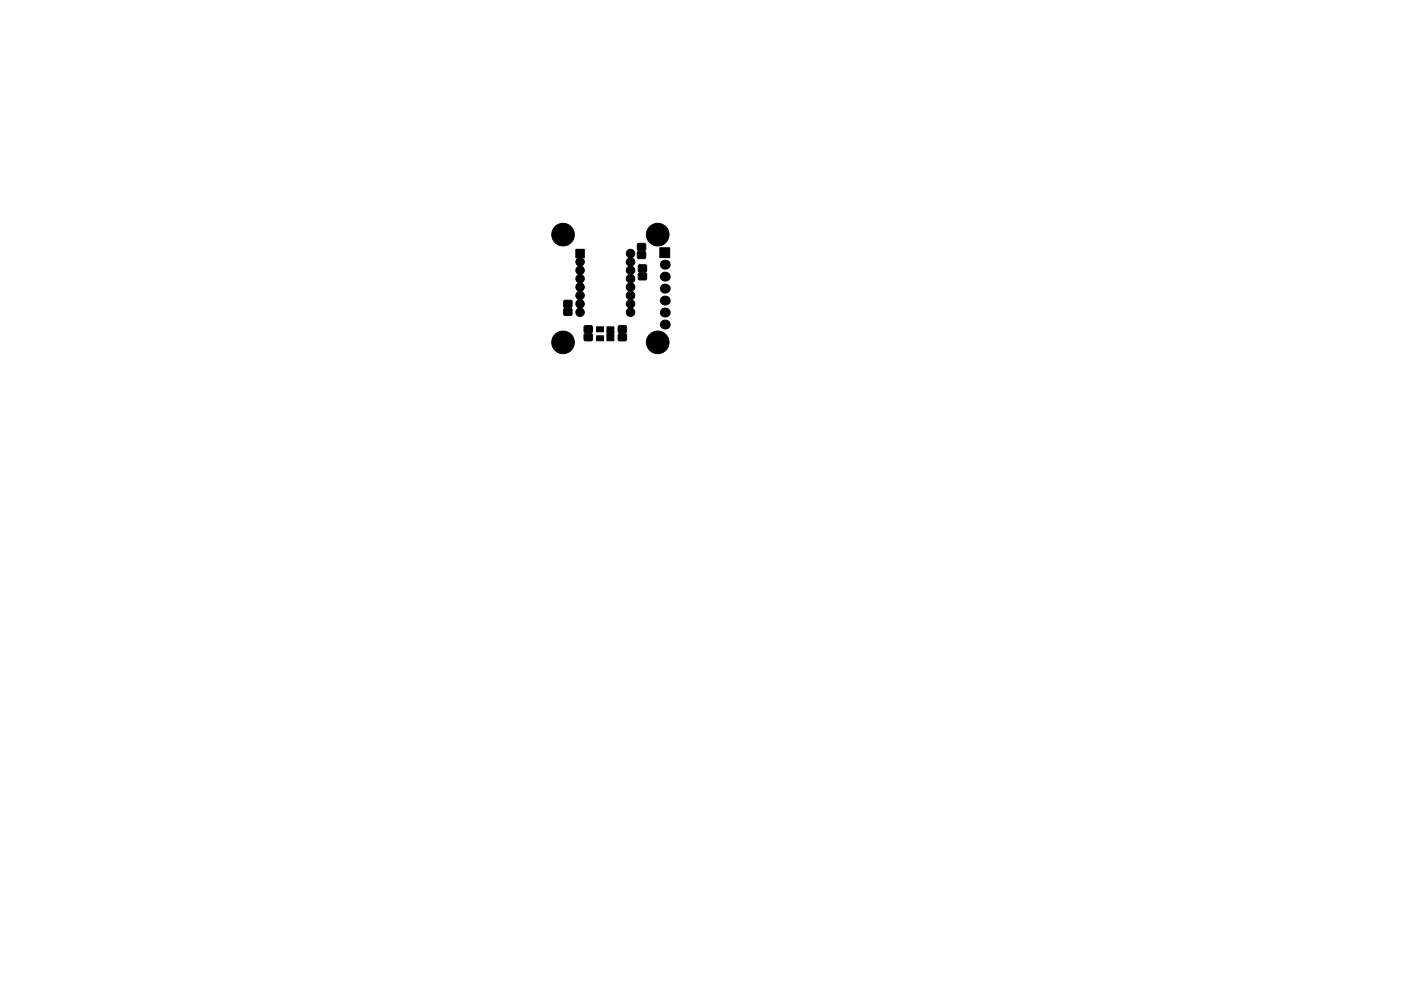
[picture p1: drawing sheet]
<svg xmlns="http://www.w3.org/2000/svg" width="297mm" height="210mm" viewBox="0 0 297 210" stroke-linecap="round" stroke-linejoin="round" font-family="sans-serif">
<g fill="#000" stroke="#000" stroke-width=".21">
<path d="M122.1 52.9h1.8v1.8h-1.8zM135.2 51.7h1.6l.1 .3-.1 1-.2 .2-1.4-.1-.1-.3zM135.2 53.4h1.6l.1 .3-.1 1-.2 .2-1.4-.1-.1-.3zM135.4 56.3l1.6-.1 .1 .3-.1 1.1-.2 .1-1.4-.1-.1-.2zM135.4 58l1.6-.1 .1 .3-.1 1.1-.2 .1-1.4-.1-.1-.2zM139.9 52.6h2.1v2.1h-2.1zM119.6 65.5h1.6l.1 .2-.1 1.1-.2 .1h-1.4l-.1-.3zM119.6 63.8h1.6l.1 .2-.1 1.1-.2 .1h-1.4l-.1-.3zM123.9 70.9h1.6l.1 .2-.1 1.1-.2 .1-1.4-.1-.1-.2zM123.9 69.2h1.6l.1 .2-.1 1.1-.2 .1-1.4-.1-.1-.2zM126.5 71.2h1.4v1.1h-1.4zM126.5 69.3h1.4v1.1h-1.4z"/>
<path d="M128.7 69.3h1.4v1.1h-1.4zM128.7 70.3h1.4v1h-1.4zM128.7 71.2h1.4v1.1h-1.4zM131.2 69.2h1.5l.2 .2-.1 1.1-.3 .1-1.3-.1-.1-.2zM131.2 70.9h1.5l.2 .2-.1 1.1-.3 .1-1.3-.1-.1-.2z"/>
<circle cx="117.7" cy="49.8" r=".55"/>
<circle cx="118.2" cy="50.9" r=".55"/>
<circle cx="118.2" cy="48.6" r=".55"/>
<circle cx="119.4" cy="49.8" r="2.4"/>
<circle cx="119.4" cy="48.1" r=".55"/>
<circle cx="119.4" cy="51.4" r=".55"/>
<circle cx="120.5" cy="48.6" r=".55"/>
<circle cx="120.5" cy="50.9" r=".55"/>
<circle cx="121" cy="49.8" r=".55"/>
<circle cx="123" cy="55.6" r=".9"/>
<circle cx="123" cy="57.4" r=".9"/>
<circle cx="123" cy="59.1" r=".9"/>
<circle cx="133.7" cy="55.6" r=".9"/>
<circle cx="133.7" cy="53.8" r=".9"/>
<circle cx="133.7" cy="57.4" r=".9"/>
<circle cx="133.7" cy="59.1" r=".9"/>
<circle cx="137.8" cy="49.8" r=".55"/>
<circle cx="138.3" cy="48.6" r=".55"/>
<circle cx="138.3" cy="50.9" r=".55"/>
<circle cx="139.4" cy="49.8" r="2.4"/>
<circle cx="139.4" cy="48.1" r=".55"/>
<circle cx="139.4" cy="51.4" r=".55"/>
<circle cx="140.6" cy="50.9" r=".55"/>
<circle cx="140.6" cy="48.6" r=".55"/>
<circle cx="141.1" cy="49.8" r=".55"/>
<circle cx="117.7" cy="72.6" r=".55"/>
<circle cx="118.2" cy="73.8" r=".55"/>
<circle cx="118.2" cy="71.5" r=".55"/>
<circle cx="119.4" cy="72.6" r="2.4"/>
<circle cx="119.4" cy="74.3" r=".55"/>
<circle cx="119.4" cy="71" r=".55"/>
<circle cx="120.5" cy="71.5" r=".55"/>
<circle cx="120.5" cy="73.8" r=".55"/>
<circle cx="121" cy="72.6" r=".55"/>
<circle cx="123" cy="66.3" r=".9"/>
<circle cx="123" cy="64.5" r=".9"/>
<circle cx="123" cy="60.9" r=".9"/>
<circle cx="123" cy="62.7" r=".9"/>
<circle cx="133.7" cy="66.3" r=".9"/>
<circle cx="133.7" cy="64.5" r=".9"/>
<circle cx="133.7" cy="60.9" r=".9"/>
<circle cx="133.7" cy="62.7" r=".9"/>
<circle cx="137.8" cy="72.6" r=".55"/>
<circle cx="138.3" cy="73.8" r=".55"/>
<circle cx="138.3" cy="71.5" r=".55"/>
<circle cx="139.4" cy="72.6" r="2.4"/>
<circle cx="139.4" cy="74.3" r=".55"/>
<circle cx="139.4" cy="71" r=".55"/>
<circle cx="140.6" cy="73.8" r=".55"/>
<circle cx="140.6" cy="71.5" r=".55"/>
<circle cx="141.1" cy="72.6" r=".55"/>
</g>
<g fill="#000">
<circle cx="140.9" cy="56.2" r="1.05"/>
<circle cx="140.9" cy="58.7" r="1.05"/>
<circle cx="140.9" cy="61.2" r="1.05"/>
<circle cx="140.9" cy="66.3" r="1.05"/>
<circle cx="140.9" cy="63.8" r="1.05"/>
<circle cx="140.9" cy="68.9" r="1.05"/>
</g>
</svg>
